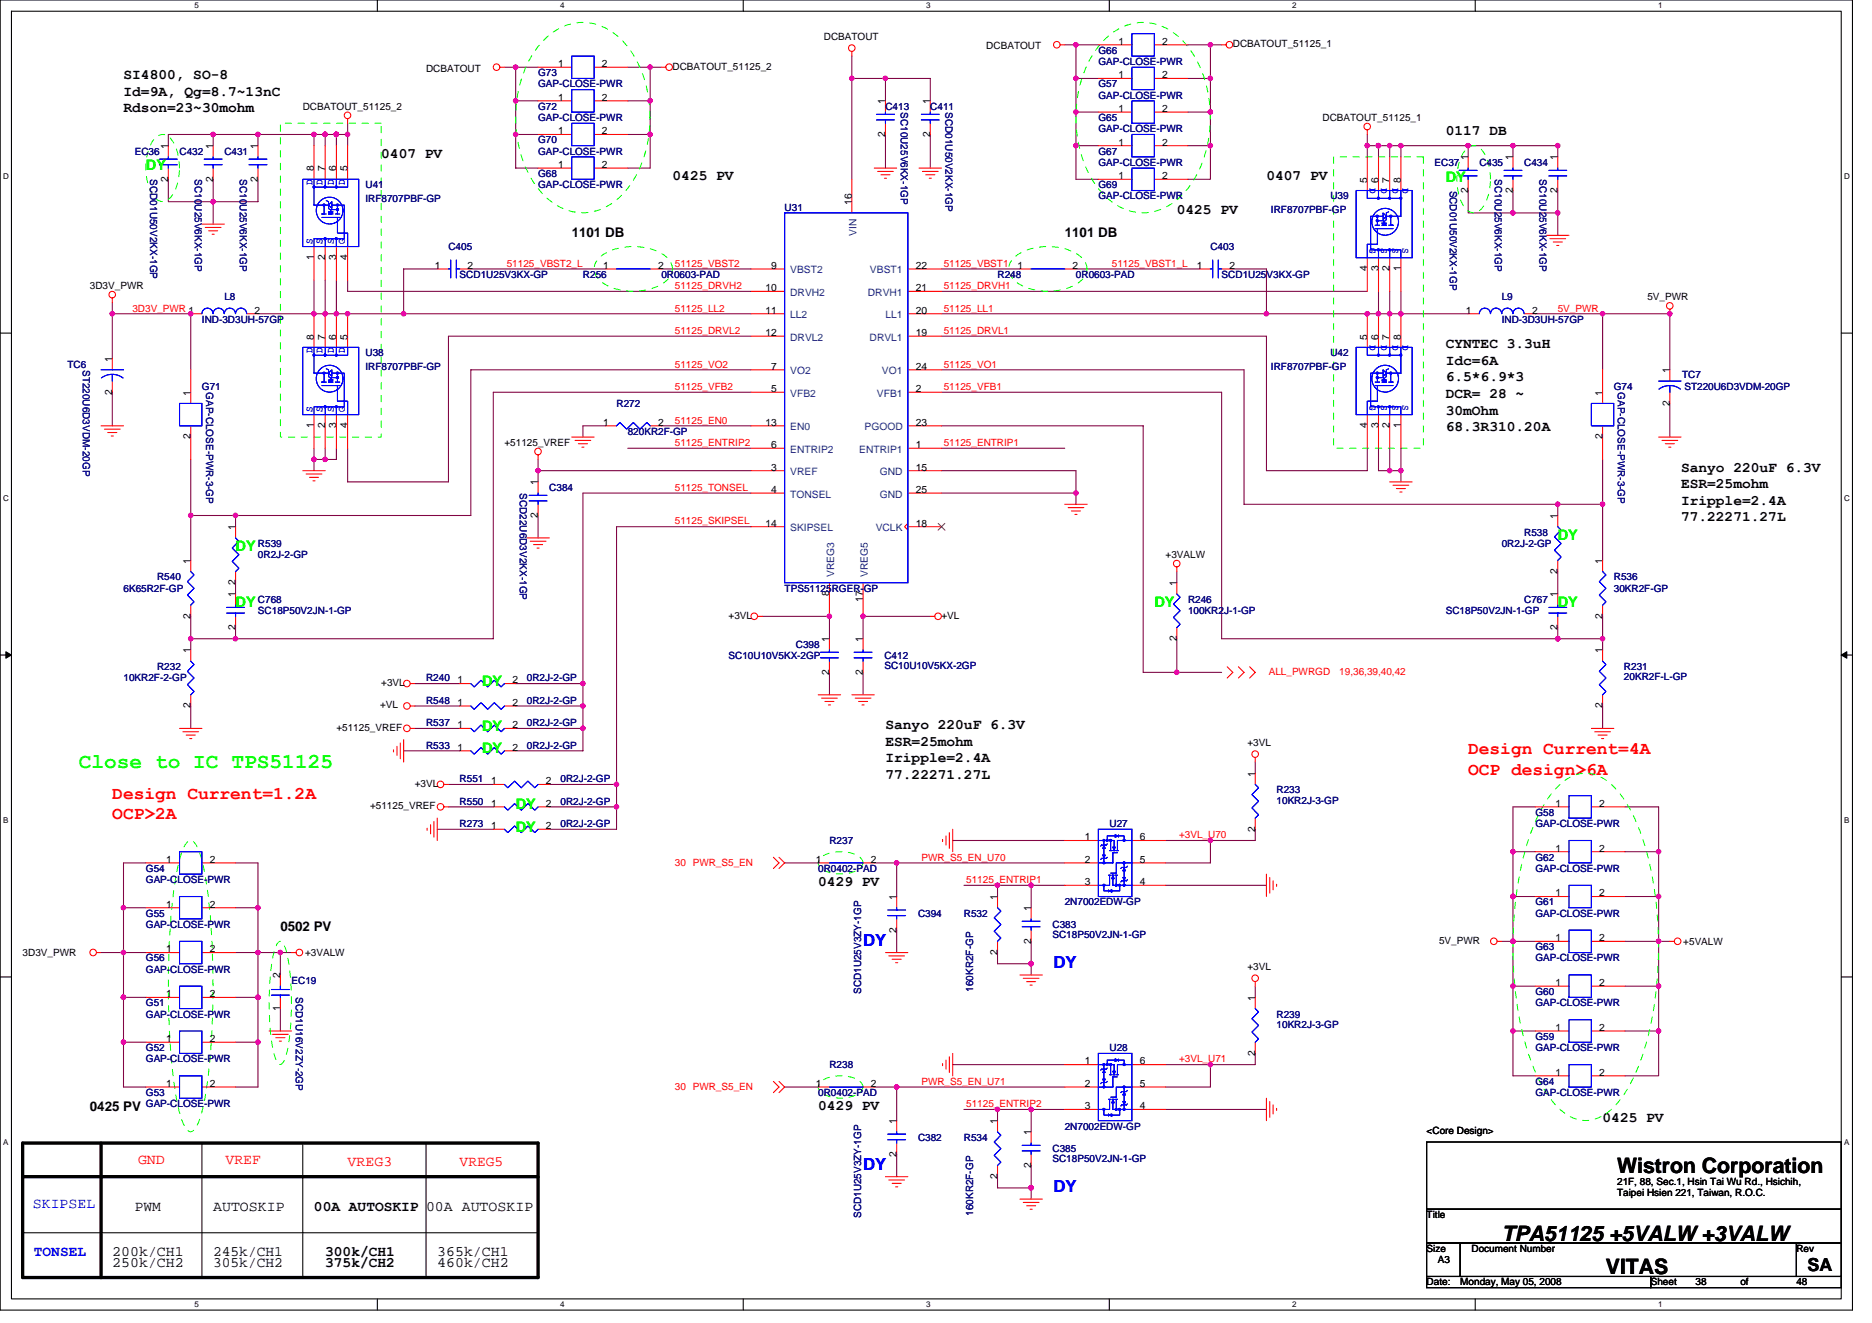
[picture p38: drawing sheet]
<svg xmlns="http://www.w3.org/2000/svg" width="297mm" height="210mm" viewBox="0 0 297 210" stroke-linecap="round" stroke-linejoin="round" font-family="sans-serif">
<defs><g id="words">
<text font-size="3.4" fill="#0f0" x="12.5" y="121.9">Close to IC TPS51125</text>
<g font-size="3.4">
<text x="256.6" y="186.1">Wistron Corporation</text>
<text x="238.3" y="196.9">TPA51125 +5VALW +3VALW</text>
<text x="254.8" y="202.1">VITAS</text>
</g>
<g font-size="2.8" fill="#f00">
<text x="233" y="119.7">Design Current=4A</text>
<text x="233" y="122.9">OCP design&gt;6A</text>
<text x="17.8" y="126.8">Design Current=1.2A</text>
<text x="17.8" y="130">OCP&gt;2A</text>
</g>
<text font-size="2.8" x="286.8" y="201.6">SA</text>
<g font-size="2.6" fill="#00f">
<text x="136.9" y="150">DY</text>
<text x="167.2" y="153.6">DY</text>
<text x="136.9" y="185.6">DY</text>
<text x="167.2" y="189.1">DY</text>
</g>
<g font-size="2.3">
<text x="19.6" y="12.6">SI4800, SO-8</text>
<text x="19.6" y="15.2">Id=9A, Qg=8.7~13nC</text>
<text x="19.6" y="17.8">Rdson=23~30mohm</text>
<text x="229.4" y="21.5">0117 DB</text>
<text x="60.5" y="25">0407 PV</text>
<text x="106.7" y="28.6">0425 PV</text>
<text x="201" y="28.6">0407 PV</text>
<text x="186.7" y="33.9">0425 PV</text>
<text x="229.4" y="55.3">CYNTEC 3.3uH</text>
<text x="229.4" y="57.9">Idc=6A</text>
<text x="229.4" y="60.5">6.5*6.9*3</text>
<text x="229.4" y="63.1">DCR= 28 ~</text>
<text x="229.4" y="65.8">30mOhm</text>
<text x="229.4" y="68.4">68.3R310.20A</text>
<text x="266.7" y="74.8">Sanyo 220uF 6.3V</text>
<text x="266.7" y="77.4">ESR=25mohm</text>
<text x="266.7" y="80.1">Iripple=2.4A</text>
<text x="266.7" y="82.7">77.22271.27L</text>
<text x="140.5" y="115.7">Sanyo 220uF 6.3V</text>
<text x="140.5" y="118.3">ESR=25mohm</text>
<text x="140.5" y="121">Iripple=2.4A</text>
<text x="140.5" y="123.6">77.22271.27L</text>
<text x="129.8" y="140.6">0429 PV</text>
<text x="129.8" y="176.2">0429 PV</text>
<text x="254.3" y="177.9">0425 PV</text>
<text x="21.4" y="192.1">PWM</text>
<text x="33.8" y="192.1">AUTOSKIP</text>
<text x="49.8" y="192.2">00A AUTOSKIP 00A AUTOSKIP</text>
<text x="17.8" y="201">250k/CH2</text>
<text x="17.8" y="199.2">200k/CH1</text>
<text x="33.8" y="199.2">245k/CH1</text>
<text x="33.8" y="201">305k/CH2</text>
<text x="51.6" y="201.1">375k/CH2</text>
<text x="51.6" y="199.3">300k/CH1</text>
<text x="69.4" y="199.2">365k/CH1</text>
<text x="69.4" y="201">460k/CH2</text>
</g>
<g font-size="2.3" fill="#0f0">
<text x="23.2" y="27">DY</text>
<text x="229.4" y="28.8">DY</text>
<text x="37.4" y="87.5">DY</text>
<text x="247.2" y="85.7">DY</text>
<text x="37.4" y="96.4">DY</text>
<text x="183.2" y="96.4">DY</text>
<text x="247.2" y="96.4">DY</text>
<text x="76.5" y="108.8">DY</text>
<text x="76.5" y="119.5">DY</text>
<text x="76.5" y="115.9">DY</text>
<text x="81.8" y="128.4">DY</text>
<text x="81.8" y="131.9">DY</text>
</g>
<g font-size="2.3" fill="#f00">
<text x="21.9" y="184.6">GND</text>
<text x="35.8" y="184.6">VREF</text>
<text x="55.2" y="185">VREG3</text>
<text x="72.9" y="185">VREG5</text>
</g>
<g font-size="2.3" fill="#00f">
<text x="5.2" y="191.7">SKIPSEL</text>
<text x="5.4" y="199.3">TONSEL</text>
</g>
<g font-size="2.1">
<text x="90.7" y="37.5">1101 DB</text>
<text x="168.9" y="37.5">1101 DB</text>
<text x="44.5" y="147.8">0502 PV</text>
<text x="14.3" y="176.2">0425 PV</text>
</g>
<g font-size="1.6">
<text x="67.6" y="11.4">DCBATOUT</text>
<text x="88.6" y="10.6">1</text>
<text x="95.5" y="10.6">2</text>
<text x="106.7" y="11">DCBATOUT_51125_2</text>
<text x="130.7" y="6.4">DCBATOUT</text>
<text x="156.5" y="7.8">DCBATOUT</text>
<text x="177.5" y="7.1">1</text>
<text x="184.4" y="7.1">2</text>
<text x="195.6" y="7.5">DCBATOUT_51125_1</text>
<text x="48" y="17.4">DCBATOUT_51125_2</text>
<text x="88.6" y="16">1</text>
<text x="95.5" y="16">2</text>
<text x="140.5" y="16.5" transform="rotate(-90 140.5 16.5)">1</text>
<text x="147.6" y="16.5" transform="rotate(-90 147.6 16.5)">1</text>
<text x="177.5" y="12.4">1</text>
<text x="177.5" y="17.8">1</text>
<text x="184.4" y="12.4">2</text>
<text x="184.4" y="17.8">2</text>
<text x="26.7" y="23.6" transform="rotate(-90 26.7 23.6)">1</text>
<text x="33.8" y="23.6" transform="rotate(-90 33.8 23.6)">1</text>
<text x="40.9" y="23.6" transform="rotate(-90 40.9 23.6)">1</text>
<text x="88.6" y="21.3">1</text>
<text x="95.5" y="21.3">2</text>
<text x="140.5" y="21.7" transform="rotate(-90 140.5 21.7)">2</text>
<text x="147.6" y="21.7" transform="rotate(-90 147.6 21.7)">2</text>
<text x="177.5" y="23.1">1</text>
<text x="184.4" y="23.1">2</text>
<text x="209.8" y="19.2">DCBATOUT_51125_1</text>
<text x="26.7" y="28.8" transform="rotate(-90 26.7 28.8)">2</text>
<text x="33.8" y="28.8" transform="rotate(-90 33.8 28.8)">2</text>
<text x="40.9" y="28.8" transform="rotate(-90 40.9 28.8)">2</text>
<text x="49.8" y="27.2" transform="rotate(-90 49.8 27.2)">8</text>
<text x="51.6" y="27.2" transform="rotate(-90 51.6 27.2)">7</text>
<text x="53.4" y="27.2" transform="rotate(-90 53.4 27.2)">6</text>
<text x="55.1" y="27.2" transform="rotate(-90 55.1 27.2)">5</text>
<text x="88.6" y="26.6">1</text>
<text x="95.5" y="26.6">2</text>
<text x="177.5" y="28.4">1</text>
<text x="184.4" y="28.4">2</text>
<text x="216.9" y="29" transform="rotate(-90 216.9 29)">5</text>
<text x="218.7" y="29" transform="rotate(-90 218.7 29)">6</text>
<text x="220.5" y="29" transform="rotate(-90 220.5 29)">7</text>
<text x="222.3" y="29" transform="rotate(-90 222.3 29)">8</text>
<text x="232.9" y="25.4" transform="rotate(-90 232.9 25.4)">1</text>
<text x="240" y="25.4" transform="rotate(-90 240 25.4)">1</text>
<text x="247.2" y="25.4" transform="rotate(-90 247.2 25.4)">1</text>
<text x="135.1" y="32.5" transform="rotate(-90 135.1 32.5)">16</text>
<text x="232.9" y="30.6" transform="rotate(-90 232.9 30.6)">2</text>
<text x="240" y="30.6" transform="rotate(-90 240 30.6)">2</text>
<text x="247.2" y="30.6" transform="rotate(-90 247.2 30.6)">2</text>
<text x="49.8" y="41.3" transform="rotate(-90 49.8 41.3)">1</text>
<text x="51.6" y="41.3" transform="rotate(-90 51.6 41.3)">2</text>
<text x="53.4" y="41.3" transform="rotate(-90 53.4 41.3)">3</text>
<text x="55.1" y="41.3" transform="rotate(-90 55.1 41.3)">4</text>
<text x="14.3" y="45.9">3D3V_PWR</text>
<text x="69" y="42.7">1</text>
<text x="74.2" y="42.7">2</text>
<text x="95.7" y="42.7">1</text>
<text x="104.4" y="42.7">2</text>
<text x="121.5" y="46.2">10</text>
<text x="122.4" y="42.7">9</text>
<text x="145.3" y="46.2">21</text>
<text x="145.3" y="42.7">22</text>
<text x="161.5" y="42.7">1</text>
<text x="170.2" y="42.7">2</text>
<text x="189.9" y="42.7">1</text>
<text x="195.1" y="42.7">2</text>
<text x="216.9" y="43.1" transform="rotate(-90 216.9 43.1)">4</text>
<text x="218.7" y="43.1" transform="rotate(-90 218.7 43.1)">3</text>
<text x="220.5" y="43.1" transform="rotate(-90 220.5 43.1)">2</text>
<text x="222.3" y="43.1" transform="rotate(-90 222.3 43.1)">1</text>
<text x="261.4" y="47.6">5V_PWR</text>
<text x="40.4" y="49.8">2</text>
<text x="49.8" y="53.9" transform="rotate(-90 49.8 53.9)">8</text>
<text x="51.6" y="53.9" transform="rotate(-90 51.6 53.9)">7</text>
<text x="53.4" y="53.9" transform="rotate(-90 53.4 53.9)">6</text>
<text x="55.1" y="53.9" transform="rotate(-90 55.1 53.9)">5</text>
<text x="121.5" y="49.8">11</text>
<text x="121.5" y="53.3">12</text>
<text x="145.3" y="49.8">20</text>
<text x="145.3" y="53.3">19</text>
<text x="216.9" y="53.9" transform="rotate(-90 216.9 53.9)">5</text>
<text x="218.7" y="53.9" transform="rotate(-90 218.7 53.9)">6</text>
<text x="220.5" y="53.9" transform="rotate(-90 220.5 53.9)">7</text>
<text x="222.3" y="53.9" transform="rotate(-90 222.3 53.9)">8</text>
<text x="232.6" y="49.8">1</text>
<text x="243.1" y="49.8">2</text>
<text x="17.8" y="57.4" transform="rotate(-90 17.8 57.4)">1</text>
<text x="122.4" y="58.7">7</text>
<text x="145.3" y="58.7">24</text>
<text x="264.9" y="59.2" transform="rotate(-90 264.9 59.2)">1</text>
<text x="17.8" y="62.6" transform="rotate(-90 17.8 62.6)">2</text>
<text x="30.2" y="62.8" transform="rotate(-90 30.2 62.8)">1</text>
<text x="122.4" y="62.2">5</text>
<text x="145.3" y="62.2">2</text>
<text x="254.3" y="62.8" transform="rotate(-90 254.3 62.8)">1</text>
<text x="264.9" y="64.4" transform="rotate(-90 264.9 64.4)">2</text>
<text x="30.2" y="69.7" transform="rotate(-90 30.2 69.7)">2</text>
<text x="49.8" y="67.9" transform="rotate(-90 49.8 67.9)">1</text>
<text x="51.6" y="67.9" transform="rotate(-90 51.6 67.9)">2</text>
<text x="53.4" y="67.9" transform="rotate(-90 53.4 67.9)">3</text>
<text x="55.1" y="67.9" transform="rotate(-90 55.1 67.9)">4</text>
<text x="80" y="70.8">+51125_VREF</text>
<text x="95.7" y="67.5">1</text>
<text x="104.4" y="67.5">2</text>
<text x="121.5" y="67.5">13</text>
<text x="122.4" y="71.1">6</text>
<text x="145.3" y="67.5">23</text>
<text x="145.3" y="71.1">1</text>
<text x="216.9" y="67.9" transform="rotate(-90 216.9 67.9)">4</text>
<text x="218.7" y="67.9" transform="rotate(-90 218.7 67.9)">3</text>
<text x="220.5" y="67.9" transform="rotate(-90 220.5 67.9)">2</text>
<text x="222.3" y="67.9" transform="rotate(-90 222.3 67.9)">1</text>
<text x="254.3" y="69.7" transform="rotate(-90 254.3 69.7)">2</text>
<text x="85.4" y="77" transform="rotate(-90 85.4 77)">1</text>
<text x="122.4" y="74.7">3</text>
<text x="145.3" y="74.7">15</text>
<text x="85.4" y="82.2" transform="rotate(-90 85.4 82.2)">2</text>
<text x="121.5" y="83.5">14</text>
<text x="122.4" y="78.2">4</text>
<text x="145.3" y="78.2">25</text>
<text x="145.3" y="83.5">18</text>
<text x="247.2" y="82.3" transform="rotate(-90 247.2 82.3)">1</text>
<text x="30.2" y="89.4" transform="rotate(-90 30.2 89.4)">1</text>
<text x="37.4" y="84.1" transform="rotate(-90 37.4 84.1)">1</text>
<text x="185" y="88.5">+3VALW</text>
<text x="254.3" y="89.4" transform="rotate(-90 254.3 89.4)">1</text>
<text x="37.4" y="94.8" transform="rotate(-90 37.4 94.8)">1</text>
<text x="37.4" y="92.8" transform="rotate(-90 37.4 92.8)">2</text>
<text x="131.6" y="94.6" transform="rotate(-90 131.6 94.6)">8</text>
<text x="136.9" y="95.5" transform="rotate(-90 136.9 95.5)">17</text>
<text x="186.7" y="93" transform="rotate(-90 186.7 93)">1</text>
<text x="247.2" y="94.8" transform="rotate(-90 247.2 94.8)">1</text>
<text x="247.2" y="91.1" transform="rotate(-90 247.2 91.1)">2</text>
<text x="30.2" y="98.2" transform="rotate(-90 30.2 98.2)">2</text>
<text x="37.4" y="99.9" transform="rotate(-90 37.4 99.9)">2</text>
<text x="115.6" y="98.1">+3VL</text>
<text x="131.6" y="101.9" transform="rotate(-90 131.6 101.9)">1</text>
<text x="136.9" y="101.9" transform="rotate(-90 136.9 101.9)">1</text>
<text x="149.4" y="98.1">+VL</text>
<text x="186.7" y="101.7" transform="rotate(-90 186.7 101.7)">2</text>
<text x="247.2" y="99.9" transform="rotate(-90 247.2 99.9)">2</text>
<text x="254.3" y="98.2" transform="rotate(-90 254.3 98.2)">2</text>
<text x="30.2" y="103.7" transform="rotate(-90 30.2 103.7)">1</text>
<text x="131.6" y="107.1" transform="rotate(-90 131.6 107.1)">2</text>
<text x="136.9" y="107.1" transform="rotate(-90 136.9 107.1)">2</text>
<text x="254.3" y="103.7" transform="rotate(-90 254.3 103.7)">1</text>
<text x="30.2" y="112.4" transform="rotate(-90 30.2 112.4)">2</text>
<text x="60.3" y="112.4">+VL</text>
<text x="60.5" y="108.8">+3VL</text>
<text x="72.6" y="108.4">1</text>
<text x="72.6" y="112">1</text>
<text x="81.3" y="108.4">2</text>
<text x="81.3" y="112">2</text>
<text x="254.3" y="112.4" transform="rotate(-90 254.3 112.4)">2</text>
<text x="53.4" y="115.9">+51125_VREF</text>
<text x="72.6" y="119.1">1</text>
<text x="72.6" y="115.5">1</text>
<text x="81.3" y="119.1">2</text>
<text x="81.3" y="115.5">2</text>
<text x="197.9" y="118.4">+3VL</text>
<text x="65.8" y="124.8">+3VL</text>
<text x="77.9" y="124.4">1</text>
<text x="86.6" y="124.4">2</text>
<text x="199.2" y="123.2" transform="rotate(-90 199.2 123.2)">1</text>
<text x="58.7" y="128.4">+51125_VREF</text>
<text x="77.9" y="128">1</text>
<text x="77.9" y="131.6">1</text>
<text x="86.6" y="128">2</text>
<text x="86.6" y="131.6">2</text>
<text x="199.2" y="132" transform="rotate(-90 199.2 132)">2</text>
<text x="246.8" y="128">1</text>
<text x="253.8" y="128">2</text>
<text x="26.3" y="136.9">1</text>
<text x="33.3" y="136.9">2</text>
<text x="129.5" y="136.9">1</text>
<text x="138.2" y="136.9">2</text>
<text x="172.1" y="133.3">1</text>
<text x="172.1" y="136.9">2</text>
<text x="180.9" y="136.9">5</text>
<text x="180.9" y="133.3">6</text>
<text x="246.8" y="135.1">1</text>
<text x="253.8" y="135.1">2</text>
<text x="26.3" y="144">1</text>
<text x="33.3" y="144">2</text>
<text x="142.3" y="142.8" transform="rotate(-90 142.3 142.8)">1</text>
<text x="158.3" y="142.8" transform="rotate(-90 158.3 142.8)">1</text>
<text x="172.1" y="140.4">3</text>
<text x="180.9" y="140.4">4</text>
<text x="246.8" y="142.2">1</text>
<text x="253.8" y="142.2">2</text>
<text x="142.3" y="148" transform="rotate(-90 142.3 148)">2</text>
<text x="163.6" y="149.7" transform="rotate(-90 163.6 149.7)">2</text>
<text x="163.6" y="144.5" transform="rotate(-90 163.6 144.5)">1</text>
<text x="228.3" y="149.7">5V_PWR</text>
<text x="246.8" y="149.3">1</text>
<text x="253.8" y="149.3">2</text>
<text x="267.1" y="149.9">+5VALW</text>
<text x="3.6" y="151.7">3D3V_PWR</text>
<text x="26.3" y="151.1">1</text>
<text x="33.3" y="151.1">2</text>
<text x="44.5" y="155.2" transform="rotate(-90 44.5 155.2)">2</text>
<text x="48.4" y="151.7">+3VALW</text>
<text x="158.3" y="151.5" transform="rotate(-90 158.3 151.5)">2</text>
<text x="197.9" y="154">+3VL</text>
<text x="26.3" y="158.2">1</text>
<text x="33.3" y="158.2">2</text>
<text x="44.5" y="160.4" transform="rotate(-90 44.5 160.4)">1</text>
<text x="199.2" y="158.8" transform="rotate(-90 199.2 158.8)">1</text>
<text x="246.8" y="156.4">1</text>
<text x="253.8" y="156.4">2</text>
<text x="26.3" y="165.3">1</text>
<text x="33.3" y="165.3">2</text>
<text x="199.2" y="167.5" transform="rotate(-90 199.2 167.5)">2</text>
<text x="246.8" y="163.6">1</text>
<text x="253.8" y="163.6">2</text>
<text x="26.3" y="172.4">1</text>
<text x="33.3" y="172.4">2</text>
<text x="129.5" y="172.4">1</text>
<text x="138.2" y="172.4">2</text>
<text x="172.1" y="168.9">1</text>
<text x="172.1" y="172.4">2</text>
<text x="180.9" y="172.4">5</text>
<text x="180.9" y="168.9">6</text>
<text x="246.8" y="170.7">1</text>
<text x="253.8" y="170.7">2</text>
<text x="142.3" y="178.3" transform="rotate(-90 142.3 178.3)">1</text>
<text x="158.3" y="178.3" transform="rotate(-90 158.3 178.3)">1</text>
<text x="172.1" y="176">3</text>
<text x="180.9" y="176">4</text>
<text x="226.4" y="179.9">&lt;Core Design&gt;</text>
<text x="142.3" y="183.5" transform="rotate(-90 142.3 183.5)">2</text>
<text x="163.6" y="185.3" transform="rotate(-90 163.6 185.3)">2</text>
<text x="163.6" y="180.1" transform="rotate(-90 163.6 180.1)">1</text>
<text x="158.3" y="187.1" transform="rotate(-90 158.3 187.1)">2</text>
<text x="256.6" y="187.9">21F, 88, Sec.1, Hsin Tai Wu Rd., Hsichih,</text>
<text x="256.6" y="189.7">Taipei Hsien 221, Taiwan, R.O.C.</text>
<text x="226.4" y="193.3">Title</text>
<text x="226.4" y="198.6">Size</text>
<text x="226.4" y="203.9">Date:</text>
<text x="228.2" y="200.4">A3</text>
<text x="231.7" y="203.9">Monday, May 05, 2008</text>
<text x="233.5" y="198.6">Document Number</text>
<text x="261.9" y="203.9">Sheet</text>
<text x="269" y="203.9">38</text>
<text x="276.2" y="203.9">of</text>
<text x="285" y="198.6">Rev</text>
<text x="285" y="203.9">48</text>
</g>
<g font-size="1.6" fill="#000080">
<text x="174.3" y="8.5">G66</text>
<text x="174.3" y="10.3">GAP-CLOSE-PWR</text>
<text x="85.4" y="17.4">G72</text>
<text x="85.4" y="12.1">G73</text>
<text x="85.4" y="13.9">GAP-CLOSE-PWR</text>
<text x="140.5" y="17.4">C413</text>
<text x="142.9" y="17.8" transform="rotate(90 142.9 17.8)">SC10U25V6KX-1GP</text>
<text x="147.6" y="17.4">C411</text>
<text x="150" y="17.8" transform="rotate(90 150 17.8)">SCD01U50V2KX-1GP</text>
<text x="174.3" y="13.9">G57</text>
<text x="174.3" y="15.6">GAP-CLOSE-PWR</text>
<text x="85.4" y="19.2">GAP-CLOSE-PWR</text>
<text x="85.4" y="22.8">G70</text>
<text x="174.3" y="19.2">G65</text>
<text x="174.3" y="21">GAP-CLOSE-PWR</text>
<text x="21.4" y="24.5">EC36</text>
<text x="23.8" y="28.4" transform="rotate(90 23.8 28.4)">SCD01U50V2KX-1GP</text>
<text x="28.5" y="24.5">C432</text>
<text x="30.9" y="28.4" transform="rotate(90 30.9 28.4)">SC10U25V6KX-1GP</text>
<text x="35.6" y="24.5">C431</text>
<text x="38" y="28.4" transform="rotate(90 38 28.4)">SC10U25V6KX-1GP</text>
<text x="58" y="29.9">U41</text>
<text x="85.4" y="28.1">G68</text>
<text x="85.4" y="29.9">GAP-CLOSE-PWR</text>
<text x="85.4" y="24.5">GAP-CLOSE-PWR</text>
<text x="174.3" y="24.5">G67</text>
<text x="174.3" y="26.3">GAP-CLOSE-PWR</text>
<text x="174.3" y="29.9">G69</text>
<text x="227.6" y="26.3">EC37</text>
<text x="234.7" y="26.3">C435</text>
<text x="237.2" y="28.4" transform="rotate(90 237.2 28.4)">SC10U25V6KX-1GP</text>
<text x="241.8" y="26.3">C434</text>
<text x="244.3" y="28.4" transform="rotate(90 244.3 28.4)">SC10U25V6KX-1GP</text>
<text x="58" y="32">IRF8707PBF-GP</text>
<text x="124.5" y="33.4">U31</text>
<text x="174.3" y="31.6">GAP-CLOSE-PWR</text>
<text x="201.7" y="33.8">IRF8707PBF-GP</text>
<text x="211.1" y="31.6">U39</text>
<text x="230.1" y="30.2" transform="rotate(90 230.1 30.2)">SCD01U50V2KX-1GP</text>
<text x="71.2" y="39.6">C405</text>
<text x="192.1" y="39.6">C403</text>
<text x="35.6" y="47.6">L8</text>
<text x="72.9" y="44.1">SCD1U25V3KX-GP</text>
<text x="92.5" y="44.1">R256</text>
<text x="104.9" y="44.1">0R0603-PAD</text>
<text x="158.3" y="44.1">R248</text>
<text x="170.7" y="44.1">0R0603-PAD</text>
<text x="193.8" y="44.1">SCD1U25V3KX-GP</text>
<text x="238.3" y="47.6">L9</text>
<text x="32" y="51.2">IND-3D3UH-57GP</text>
<text x="238.3" y="51.2">IND-3D3UH-57GP</text>
<text x="10.7" y="58.3">TC6</text>
<text x="13.1" y="58.7" transform="rotate(90 13.1 58.7)">ST220U6D3VDM-20GP</text>
<text x="58" y="56.5">U38</text>
<text x="58" y="58.7">IRF8707PBF-GP</text>
<text x="201.7" y="58.7">IRF8707PBF-GP</text>
<text x="211.1" y="56.5">U42</text>
<text x="266.9" y="59.9">TC7</text>
<text x="32" y="61.9">G71</text>
<text x="32.7" y="62.2" transform="rotate(90 32.7 62.2)">GAP-CLOSE-PWR-3-GP</text>
<text x="97.8" y="64.5">R272</text>
<text x="256.1" y="61.9">G74</text>
<text x="256.7" y="62.2" transform="rotate(90 256.7 62.2)">GAP-CLOSE-PWR-3-GP</text>
<text x="267.3" y="61.9">ST220U6D3VDM-20GP</text>
<text x="99.6" y="69">820KR2F-GP</text>
<text x="87.2" y="77.9">C384</text>
<text x="82.5" y="78.2" transform="rotate(90 82.5 78.2)">SCD22U6D3V2KX-1GP</text>
<text x="40.9" y="86.8">R539</text>
<text x="40.9" y="88.5">0R2J-2-GP</text>
<text x="238.3" y="86.8">0R2J-2-GP</text>
<text x="241.8" y="85">R538</text>
<text x="19.6" y="93.9">6K65R2F-GP</text>
<text x="24.9" y="92.1">R540</text>
<text x="40.9" y="95.7">C768</text>
<text x="124.5" y="93.9">TPS51125RGER-GP</text>
<text x="188.5" y="95.7">R246</text>
<text x="241.8" y="95.7">C767</text>
<text x="256.1" y="92.1">R536</text>
<text x="256.1" y="93.9">30KR2F-GP</text>
<text x="40.9" y="97.4">SC18P50V2JN-1-GP</text>
<text x="188.5" y="97.4">100KR2J-1-GP</text>
<text x="229.4" y="97.4">SC18P50V2JN-1-GP</text>
<text x="24.9" y="106.3">R232</text>
<text x="115.6" y="104.5">SC10U10V5KX-2GP</text>
<text x="126.3" y="102.8">C398</text>
<text x="140.3" y="104.5">C412</text>
<text x="140.3" y="106.2">SC10U10V5KX-2GP</text>
<text x="257.7" y="106.3">R231</text>
<text x="257.7" y="107.9">20KR2F-L-GP</text>
<text x="19.6" y="108.1">10KR2F-2-GP</text>
<text x="67.6" y="108.1">R240</text>
<text x="67.6" y="111.7">R548</text>
<text x="83.6" y="108.1">0R2J-2-GP</text>
<text x="83.6" y="111.7">0R2J-2-GP</text>
<text x="67.6" y="118.8">R533</text>
<text x="67.6" y="115.2">R537</text>
<text x="83.6" y="118.8">0R2J-2-GP</text>
<text x="83.6" y="115.2">0R2J-2-GP</text>
<text x="72.9" y="124.1">R551</text>
<text x="88.9" y="124.1">0R2J-2-GP</text>
<text x="202.6" y="125.9">R233</text>
<text x="72.9" y="127.7">R550</text>
<text x="72.9" y="131.2">R273</text>
<text x="88.9" y="127.7">0R2J-2-GP</text>
<text x="88.9" y="131.2">0R2J-2-GP</text>
<text x="176.1" y="131.2">U27</text>
<text x="202.6" y="127.5">10KR2J-3-GP</text>
<text x="243.6" y="129.4">G58</text>
<text x="243.6" y="131.2">GAP-CLOSE-PWR</text>
<text x="131.6" y="133.9">R237</text>
<text x="243.6" y="136.5">G62</text>
<text x="23.2" y="138.3">G54</text>
<text x="23.2" y="140.1">GAP-CLOSE-PWR</text>
<text x="129.8" y="138.3">0R0402-PAD</text>
<text x="168.9" y="143.7">2N7002EDW-GP</text>
<text x="243.6" y="138.3">GAP-CLOSE-PWR</text>
<text x="243.6" y="143.7">G61</text>
<text x="23.2" y="145.4">G55</text>
<text x="23.2" y="147.2">GAP-CLOSE-PWR</text>
<text x="145.7" y="145.4">C394</text>
<text x="152.9" y="145.4">R532</text>
<text x="167" y="147.2">C383</text>
<text x="167" y="148.8">SC18P50V2JN-1-GP</text>
<text x="243.6" y="145.4">GAP-CLOSE-PWR</text>
<text x="23.2" y="152.5">G56</text>
<text x="23.2" y="154.3">GAP-CLOSE-PWR</text>
<text x="243.6" y="150.8">G63</text>
<text x="243.6" y="152.5">GAP-CLOSE-PWR</text>
<text x="23.2" y="159.7">G51</text>
<text x="23.2" y="161.4">GAP-CLOSE-PWR</text>
<text x="46.3" y="156.1">EC19</text>
<text x="46.9" y="158.2" transform="rotate(90 46.9 158.2)">SCD1U16V2ZY-2GP</text>
<text x="136.6" y="157.7" transform="rotate(-90 136.6 157.7)">SCD1U25V3ZY-1GP</text>
<text x="154.4" y="157.4" transform="rotate(-90 154.4 157.4)">160KR2F-GP</text>
<text x="202.6" y="161.4">R239</text>
<text x="243.6" y="157.9">G60</text>
<text x="243.6" y="159.7">GAP-CLOSE-PWR</text>
<text x="23.2" y="166.8">G52</text>
<text x="176.1" y="166.8">U28</text>
<text x="202.6" y="163">10KR2J-3-GP</text>
<text x="243.6" y="165">G59</text>
<text x="243.6" y="166.8">GAP-CLOSE-PWR</text>
<text x="23.2" y="168.6">GAP-CLOSE-PWR</text>
<text x="23.2" y="173.9">G53</text>
<text x="129.8" y="173.9">0R0402-PAD</text>
<text x="131.6" y="169.4">R238</text>
<text x="243.6" y="172.1">G64</text>
<text x="243.6" y="173.9">GAP-CLOSE-PWR</text>
<text x="23.2" y="175.7">GAP-CLOSE-PWR</text>
<text x="168.9" y="179.2">2N7002EDW-GP</text>
<text x="145.7" y="181">C382</text>
<text x="152.9" y="181">R534</text>
<text x="167" y="182.8">C385</text>
<text x="167" y="184.4">SC18P50V2JN-1-GP</text>
<text x="136.6" y="193.3" transform="rotate(-90 136.6 193.3)">SCD1U25V3ZY-1GP</text>
<text x="154.4" y="192.9" transform="rotate(-90 154.4 192.9)">160KR2F-GP</text>
</g>
<g font-size="1.6" fill="#00f">
<text x="49.6" y="29.3" transform="rotate(-90 49.6 29.3)">D</text>
<text x="51.2" y="29.3" transform="rotate(-90 51.2 29.3)">D</text>
<text x="53" y="29.3" transform="rotate(-90 53 29.3)">D</text>
<text x="54.7" y="29.3" transform="rotate(-90 54.7 29.3)">D</text>
<text x="217.4" y="29.9" transform="rotate(90 217.4 29.9)">D</text>
<text x="219.2" y="29.9" transform="rotate(90 219.2 29.9)">D</text>
<text x="220.9" y="29.9" transform="rotate(90 220.9 29.9)">D</text>
<text x="222.5" y="29.9" transform="rotate(90 222.5 29.9)">D</text>
<text x="49.6" y="38.8" transform="rotate(-90 49.6 38.8)">S</text>
<text x="51.2" y="38.8" transform="rotate(-90 51.2 38.8)">S</text>
<text x="53" y="38.8" transform="rotate(-90 53 38.8)">S</text>
<text x="54.7" y="38.8" transform="rotate(-90 54.7 38.8)">G</text>
<text x="217.4" y="39.3" transform="rotate(90 217.4 39.3)">G</text>
<text x="219.2" y="39.3" transform="rotate(90 219.2 39.3)">S</text>
<text x="220.9" y="39.3" transform="rotate(90 220.9 39.3)">S</text>
<text x="222.5" y="39.3" transform="rotate(90 222.5 39.3)">S</text>
<text x="49.6" y="56" transform="rotate(-90 49.6 56)">D</text>
<text x="51.2" y="56" transform="rotate(-90 51.2 56)">D</text>
<text x="53" y="56" transform="rotate(-90 53 56)">D</text>
<text x="54.7" y="56" transform="rotate(-90 54.7 56)">D</text>
<text x="217.4" y="54.8" transform="rotate(90 217.4 54.8)">D</text>
<text x="219.2" y="54.8" transform="rotate(90 219.2 54.8)">D</text>
<text x="220.9" y="54.8" transform="rotate(90 220.9 54.8)">D</text>
<text x="222.5" y="54.8" transform="rotate(90 222.5 54.8)">D</text>
<text x="49.6" y="65.4" transform="rotate(-90 49.6 65.4)">S</text>
<text x="51.2" y="65.4" transform="rotate(-90 51.2 65.4)">S</text>
<text x="53" y="65.4" transform="rotate(-90 53 65.4)">S</text>
<text x="54.7" y="65.4" transform="rotate(-90 54.7 65.4)">G</text>
<text x="217.4" y="64.2" transform="rotate(90 217.4 64.2)">G</text>
<text x="219.2" y="64.2" transform="rotate(90 219.2 64.2)">S</text>
<text x="220.9" y="64.2" transform="rotate(90 220.9 64.2)">S</text>
<text x="222.5" y="64.2" transform="rotate(90 222.5 64.2)">S</text>
</g>
<g font-size="1.6" fill="#004080">
<text x="135.9" y="37.4" transform="rotate(-90 135.9 37.4)">VIN</text>
<text x="125.4" y="43.4">VBST2</text>
<text x="125.4" y="46.9">DRVH2</text>
<text x="137.7" y="46.9">DRVH1</text>
<text x="138" y="43.4">VBST1</text>
<text x="125.4" y="50.5">LL2</text>
<text x="140.5" y="50.5">LL1</text>
<text x="125.4" y="54.1">DRVL2</text>
<text x="125.4" y="59.4">VO2</text>
<text x="138" y="54.1">DRVL1</text>
<text x="140" y="59.4">VO1</text>
<text x="125.4" y="62.9">VFB2</text>
<text x="139.1" y="62.9">VFB1</text>
<text x="125.4" y="68.3">EN0</text>
<text x="125.4" y="71.8">ENTRIP2</text>
<text x="136.4" y="71.8">ENTRIP1</text>
<text x="137.2" y="68.3">PGOOD</text>
<text x="125.4" y="75.4">VREF</text>
<text x="139.6" y="75.4">GND</text>
<text x="125.4" y="79">TONSEL</text>
<text x="139.6" y="79">GND</text>
<text x="125.4" y="84.3">SKIPSEL</text>
<text x="139" y="84.3">VCLK</text>
<text x="132.4" y="91.6" transform="rotate(-90 132.4 91.6)">VREG3</text>
<text x="137.7" y="91.6" transform="rotate(-90 137.7 91.6)">VREG5</text>
</g>
<g font-size="1.6" fill="#f00">
<text x="80.4" y="42.3">51125_VBST2_L</text>
<text x="107.1" y="42.3">51125_VBST2</text>
<text x="107.1" y="45.9">51125_DRVH2</text>
<text x="149.8" y="42.3">51125_VBST1</text>
<text x="149.8" y="45.9">51125_DRVH1</text>
<text x="176.4" y="42.3">51125_VBST1_L</text>
<text x="21" y="49.4">3D3V_PWR 1</text>
<text x="107.1" y="49.4">51125_LL2</text>
<text x="107.1" y="53">51125_DRVL2</text>
<text x="149.8" y="49.4">51125_LL1</text>
<text x="149.8" y="53">51125_DRVL1</text>
<text x="247.2" y="49.4">5V_PWR</text>
<text x="107.1" y="58.3">51125_VO2</text>
<text x="149.8" y="58.3">51125_VO1</text>
<text x="107.1" y="61.9">51125_VFB2</text>
<text x="149.8" y="61.9">51125_VFB1</text>
<text x="107.1" y="67.2">51125_EN0</text>
<text x="107.1" y="70.8">51125_ENTRIP2</text>
<text x="149.8" y="70.8">51125_ENTRIP1</text>
<text x="107.1" y="77.9">51125_TONSEL</text>
<text x="107.1" y="83.2">51125_SKIPSEL</text>
<text x="201.3" y="107">ALL_PWRGD</text>
<text x="212.5" y="107">19,36,39,40,42</text>
<text x="107.1" y="137.4">30 PWR_S5_EN</text>
<text x="146.2" y="136.5">PWR_S5_EN_U70</text>
<text x="187.1" y="133">+3VL_U70</text>
<text x="153.3" y="140.1">51125_ENTRIP1</text>
<text x="107.1" y="173">30 PWR_S5_EN</text>
<text x="146.2" y="172.1">PWR_S5_EN_U71</text>
<text x="187.1" y="168.6">+3VL_U71</text>
<text x="153.3" y="175.7">51125_ENTRIP2</text>
</g>
<g font-size="1.3">
<text x="30.8" y="1.3">5</text>
<text x="88.9" y="1.3">4</text>
<text x="147" y="1.3">3</text>
<text x="205" y="1.3">2</text>
<text x="263.1" y="1.3">1</text>
<text x=".5" y="28.4">D</text>
<text x="292.6" y="28.4">D</text>
<text x=".5" y="79.5">C</text>
<text x="292.6" y="79.5">C</text>
<text x=".5" y="130.6">B</text>
<text x="292.6" y="130.6">B</text>
<text x=".5" y="181.7">A</text>
<text x="292.6" y="181.7">A</text>
<text x="30.8" y="207.4">5</text>
<text x="88.9" y="207.4">4</text>
<text x="147" y="207.4">3</text>
<text x="205" y="207.4">2</text>
<text x="263.1" y="207.4">1</text>
</g>
</g></defs>
<path d="M0 0h293.9v207.9h-293.9zM1.8 1.8h290.4v204.3h-290.4z" fill="none" stroke="#000" stroke-width=".17"/>
<g fill="#fff">
<path d="M30.8 .2h.7v1.4h-.7z"/>
<path d="M30.8 206.3h.7v1.4h-.7z"/>
</g>
<path d="M59.9 0v1.8M59.9 206.1v1.8" fill="none" stroke="#000" stroke-width=".17"/>
<g fill="#fff">
<path d="M88.9 .2h.7v1.4h-.7z"/>
<path d="M88.9 206.3h.7v1.4h-.7z"/>
</g>
<path d="M117.9 0v1.8M117.9 206.1v1.8" fill="none" stroke="#000" stroke-width=".17"/>
<g fill="#fff">
<path d="M147 .2h.7v1.4h-.7z"/>
<path d="M147 206.3h.7v1.4h-.7z"/>
</g>
<path d="M176 0v1.8M176 206.1v1.8" fill="none" stroke="#000" stroke-width=".17"/>
<g fill="#fff">
<path d="M205 .2h.7v1.4h-.7z"/>
<path d="M205 206.3h.7v1.4h-.7z"/>
</g>
<path d="M234.1 0v1.8M234.1 206.1v1.8" fill="none" stroke="#000" stroke-width=".17"/>
<g fill="#fff">
<path d="M263.1 .2h.7v1.4h-.7z"/>
<path d="M263.1 206.3h.7v1.4h-.7z"/>
<path d="M.5 27.3h.9v1.4h-.9z"/>
<path d="M292.6 27.3h.9v1.4h-.9z"/>
<path d="M.5 78.4h.9v1.4h-.9z"/>
<path d="M292.6 78.4h.9v1.4h-.9z"/>
</g>
<path d="M0 52.9h1.8M292.2 52.9h1.7" fill="none" stroke="#000" stroke-width=".17"/>
<g fill="#fff">
<path d="M.5 129.5h.8v1.4h-.8z"/>
<path d="M292.6 129.5h.9v1.4h-.9z"/>
</g>
<path d="M0 103.9h1.8M292.2 103.9h1.7" fill="none" stroke="#000" stroke-width=".17"/>
<path d="M.9 103.4l.9 .5-.9 .5zM292.2 103.9l.8-.5v1z" fill="#000" stroke="#000" stroke-width=".16"/>
<g fill="#fff">
<path d="M.5 180.5h.8v1.4h-.8z"/>
<path d="M292.6 180.5h.9v1.4h-.9z"/>
</g>
<g fill="none" stroke="#000" stroke-width=".17">
<path d="M0 155h1.8M292.2 155h1.7M3.6 195.6h81.8M32 181.4v21.3M48 181.4v21.3M67.6 181.4v21.3M226.4 197.2h5.3v5.3h-5.3zM226.4 181.2h65.8v10.7h-65.8zM226.4 191.9h65.8v5.3h-65.8zM231.7 197.2h53.3v5.3h-53.3zM285 197.2h7.2v5.3h-7.2zM3.6 202.7h81.8"/>
<path d="M226.4 202.5h35.5v1.8h-35.5zM261.9 202.5h30.3v1.8h-30.3z"/>
</g>
<g fill="none" stroke="#800040" stroke-width=".17">
<path d="M55.2 19.6v3.5M80 10.7h5.4M81.8 10.7v16h3.6M81.8 16h3.6M99.6 16h3.6M99.6 10.7h5.3M103.2 10.7v16h-3.6M135.2 12.4h12.4v3.6M135.2 8.9v19.5M140.5 12.4v3.6M168.9 7.1h5.4M170.7 17.8h3.6"/>
<path d="M170.7 7.1v21.3h3.6M170.7 12.4h3.6M188.5 17.8h3.6M188.5 12.4h3.6M188.5 7.1h5.3M192.1 7.1v16M26.7 28.4v3.6h7.1v3.6M33.8 21.3h7.1v1.8M33.8 28.4v3.6h7.1v-3.6M33.8 21.3h-7.1v1.8M33.8 21.3v1.8M40.9 21.3h14.3"/>
<path d="M49.8 21.3v1.8M51.6 21.3v1.8M53.4 21.3v1.8M81.8 21.3h3.6M99.6 21.3h3.6M140.5 21.3v5.4M147.6 21.3v5.4M170.7 23.1h3.6M188.5 23.1h3.6M192.1 23.1v5.3h-3.6M217 23.1h23.1M217 21.3v3.6"/>
<path d="M218.7 23.1v1.8M220.5 23.1v1.8M222.3 23.1v1.8M233 30.2v3.6h7.1M233 23.1v1.8M240.1 23.1h7.1v1.8M240.1 33.8h7.1M240.1 23.1v1.8M240.1 30.2v3.6M247.2 30.2v7.1M17.8 49.8h12.5v8.9M17.8 48v8.9"/>
<path d="M40.9 49.8h78.3M49.8 44.4v5.4M51.6 44.4v5.4M53.4 44.4v5.4M55.2 44.4v1.8h64M69.4 42.7h-5.4v7.1M74.7 42.7h21.4M104.9 42.7h14.3M119.2 53.3h-48v23.2h-16v-5.4M119.2 58.7h-44.5v23.1h-37.3M149.4 58.7h48v21.3h49.8v1.8M149.4 49.8h83.6"/>
<path d="M149.4 53.3h51.6v21.4h16v-3.6M149.4 42.7h12.4M149.4 46.2h67.6M170.7 42.7h19.6M195.6 42.7h5.4v7.1M218.7 46.2v3.6M220.5 46.2v3.6M222.3 46.2v3.6M243.6 49.8h10.7v8.9M254.3 49.8h10.7v8.9M17.8 62.2v5.4M30.3 72.9v16"/>
<path d="M49.8 71.1v3.6M51.6 71.1v1.8M53.4 71.1v1.8h-3.6M85.4 74.7h33.8M85.4 72.9v3.6M96.1 67.6h-3.6v1.7M99.6 71.1h19.6M104.9 67.6h14.3M119.2 62.2h-40.9v39.1h-48M119.2 78.2h-26.7v33.8M149.4 74.7h21.3v3.5h-21.3M149.4 62.2h44.4v39.1h60.5"/>
<path d="M149.4 67.6h32v39.1h12.4M149.4 71.1h19.5M170.7 78.2v1.8M218.7 71.1v3.6h3.6M220.5 71.1v3.6M222.3 71.1v5.4M254.3 72.9v16M265 64v5.3M30.3 81.8h7.1v1.8M30.3 97.8v5.3M37.4 92.5v1.7M37.4 99.6v1.7"/>
<path d="M85.4 81.8v3.5M119.2 83.6h-21.4v48h-10.6M120.9 97.8h10.7v3.5M147.6 97.8h-10.7v3.5M186.7 90.7v1.8M247.2 80h7.1M247.2 90.7v3.5M247.2 99.6v1.7M254.3 97.8v5.3M30.3 112v3.6M64 119.1h8.9M65.8 108.5h7.1"/>
<path d="M65.8 112h7.1M65.8 115.6h7.1M81.8 108.5h10.7M81.8 112h10.7M92.5 112v3.6h-10.7M92.5 115.6v3.5h-10.7M131.6 106.7v3.5M136.9 106.7v3.5M186.7 101.3v5.4M254.3 112v3.6M23.2 136.9h-3.6v35.6h3.6M37.4 136.9h3.5v35.6h-3.5"/>
<path d="M69.4 131.6h8.9M71.2 124.5h7.1M71.2 128h7.1M87.2 124.5h10.6M87.2 128h10.6M124.5 136.9h5.3M138.7 136.9h3.6v5.3M142.3 136.9h26.6M151.2 133.3h17.7M192.1 133.3v3.6h-7.1M199.2 120.9v1.8M199.2 131.6v1.7h-14.2"/>
<path d="M240.1 135.1h3.5M243.6 128h-3.5v42.7h3.5M257.8 128h5.4v35.6M257.8 135.1h5.4M16 151.1h7.2M19.6 144h3.6M19.6 158.2h3.6M37.4 151.1h8.9M37.4 144h3.5M37.4 158.2h3.5M44.5 151.1v3.6M142.3 147.6v3.5"/>
<path d="M152.9 140.5h16M158.3 140.5v1.7M158.3 151.1v1.8h5.3M163.6 140.5v3.5M163.6 149.4v5.3M185 140.5h16M199.2 156.5v1.7M238.3 149.4h5.3M240.1 142.2h3.5M240.1 156.5h3.5M257.8 142.2h5.4M257.8 149.4h7.2"/>
<path d="M257.8 156.5h5.4M19.6 165.4h3.6M37.4 165.4h3.5M44.5 160v3.6M124.5 172.5h5.3M138.7 172.5h3.6v5.3M142.3 172.5h26.6M151.2 168.9h17.7M152.9 176h16M158.3 176v1.8M163.6 176v3.6M185 176h16"/>
<path d="M192.1 168.9v3.6h-7.1M199.2 167.1v1.8h-14.2M240.1 163.6h3.5M257.8 163.6h5.4M263.2 163.6v7.1h-5.4M142.3 183.1v3.6M158.3 186.7v1.8h5.3M163.6 184.9v5.3"/>
</g>
<g fill="#f0f" stroke="#f0f" stroke-width=".17">
<circle cx="200.9" cy="49.8" r=".35"/>
<circle cx="254.3" cy="101.3" r=".35"/>
<circle cx="247.2" cy="101.3" r=".35"/>
<circle cx="55.1" cy="21.3" r=".35"/>
<circle cx="51.6" cy="21.3" r=".35"/>
<circle cx="53.4" cy="21.3" r=".35"/>
<circle cx="222.3" cy="49.8" r=".35"/>
<circle cx="220.5" cy="49.8" r=".35"/>
<circle cx="218.7" cy="49.8" r=".35"/>
<circle cx="216.9" cy="49.8" r=".35"/>
<circle cx="247.2" cy="80" r=".35"/>
<circle cx="218.7" cy="23.1" r=".35"/>
<circle cx="216.9" cy="23.1" r=".35"/>
<circle cx="254.3" cy="80" r=".35"/>
<circle cx="170.7" cy="17.8" r=".35"/>
<circle cx="170.7" cy="12.4" r=".35"/>
<circle cx="192.1" cy="12.4" r=".35"/>
<circle cx="192.1" cy="17.8" r=".35"/>
<circle cx="192.1" cy="7.1" r=".35"/>
<circle cx="170.7" cy="7.1" r=".35"/>
<circle cx="81.8" cy="21.3" r=".35"/>
<circle cx="81.8" cy="16" r=".35"/>
<circle cx="103.2" cy="16" r=".35"/>
<circle cx="103.2" cy="21.3" r=".35"/>
<circle cx="103.2" cy="10.7" r=".35"/>
<circle cx="81.8" cy="10.7" r=".35"/>
<circle cx="264.9" cy="49.8" r=".35"/>
<circle cx="254.3" cy="49.8" r=".35"/>
<circle cx="220.5" cy="74.7" r=".35"/>
<circle cx="222.3" cy="74.7" r=".35"/>
<circle cx="19.6" cy="165.3" r=".35"/>
<circle cx="19.6" cy="144" r=".35"/>
<circle cx="40.9" cy="144" r=".35"/>
<circle cx="19.6" cy="158.2" r=".35"/>
<circle cx="40.9" cy="158.2" r=".35"/>
<circle cx="40.9" cy="165.3" r=".35"/>
<circle cx="140.5" cy="12.4" r=".35"/>
<circle cx="135.2" cy="12.4" r=".35"/>
<circle cx="220.5" cy="23.1" r=".35"/>
<circle cx="186.7" cy="106.7" r=".35"/>
<circle cx="170.7" cy="78.2" r=".35"/>
<circle cx="64" cy="49.8" r=".35"/>
<circle cx="49.8" cy="49.8" r=".35"/>
<circle cx="51.6" cy="49.8" r=".35"/>
<circle cx="55.1" cy="49.8" r=".35"/>
<circle cx="53.4" cy="49.8" r=".35"/>
<circle cx="51.6" cy="72.9" r=".35"/>
<circle cx="49.8" cy="72.9" r=".35"/>
<circle cx="30.3" cy="101.3" r=".35"/>
<circle cx="30.3" cy="81.8" r=".35"/>
<circle cx="30.3" cy="49.8" r=".35"/>
<circle cx="17.8" cy="49.8" r=".35"/>
<circle cx="37.4" cy="101.3" r=".35"/>
<circle cx="37.4" cy="81.8" r=".35"/>
<circle cx="85.4" cy="74.7" r=".35"/>
<circle cx="131.6" cy="97.8" r=".35"/>
<circle cx="136.9" cy="97.8" r=".35"/>
<circle cx="92.5" cy="108.4" r=".35"/>
<circle cx="92.5" cy="112" r=".35"/>
<circle cx="92.5" cy="115.6" r=".35"/>
<circle cx="97.8" cy="124.4" r=".35"/>
<circle cx="97.8" cy="128" r=".35"/>
<circle cx="49.8" cy="21.3" r=".35"/>
<circle cx="40.9" cy="21.3" r=".35"/>
<circle cx="33.8" cy="21.3" r=".35"/>
<circle cx="33.8" cy="32" r=".35"/>
<circle cx="247.2" cy="23.1" r=".35"/>
<circle cx="240.1" cy="23.1" r=".35"/>
<circle cx="247.2" cy="33.8" r=".35"/>
<circle cx="240.1" cy="33.8" r=".35"/>
<circle cx="19.6" cy="151.1" r=".35"/>
<circle cx="40.9" cy="151.1" r=".35"/>
<circle cx="170.7" cy="23.1" r=".35"/>
<circle cx="192.1" cy="23.1" r=".35"/>
<circle cx="44.5" cy="151.1" r=".35"/>
<circle cx="142.3" cy="172.5" r=".35"/>
<circle cx="192.1" cy="168.9" r=".35"/>
<circle cx="163.6" cy="176" r=".35"/>
<circle cx="163.6" cy="188.5" r=".35"/>
<circle cx="158.3" cy="176" r=".35"/>
<circle cx="142.3" cy="136.9" r=".35"/>
<circle cx="192.1" cy="133.3" r=".35"/>
<circle cx="163.6" cy="140.4" r=".35"/>
<circle cx="163.6" cy="152.9" r=".35"/>
<circle cx="158.3" cy="140.4" r=".35"/>
<circle cx="232.9" cy="23.1" r=".35"/>
<circle cx="222.3" cy="23.1" r=".35"/>
<circle cx="240.1" cy="149.3" r=".35"/>
<circle cx="240.1" cy="142.2" r=".35"/>
<circle cx="263.2" cy="142.2" r=".35"/>
<circle cx="263.2" cy="163.6" r=".35"/>
<circle cx="240.1" cy="163.6" r=".35"/>
<circle cx="263.2" cy="156.5" r=".35"/>
<circle cx="263.2" cy="149.3" r=".35"/>
<circle cx="240.1" cy="135.1" r=".35"/>
<circle cx="263.2" cy="135.1" r=".35"/>
<circle cx="240.1" cy="156.5" r=".35"/>
</g>
<g fill="none" stroke="#f00" stroke-width=".17">
<path d="M55.2 18.8v.8M79.3 10.7h.7M85.4 10.7h5.3M85.4 16h5.3M94.3 10.7h5.3M94.3 16h5.3M104.9 10.7h.8M135.2 8.2v.7M140.5 16v1.8M140.5 19.6v1.7M147.6 16v1.8M147.6 19.6v1.7"/>
<path d="M168.2 7.1h.7M174.3 7.1h5.3M174.3 12.4h5.3M174.3 17.8h5.3M183.2 7.1h5.3M183.2 12.4h5.3M183.2 17.8h5.3M193.8 7.1h.8M26.7 23.1v1.8M26.7 26.7v1.7M32 35.6h3.6M32.6 36.1h2.5"/>
<path d="M33.1 36.6h1.4M33.7 37.2h.3M33.8 23.1v1.8M33.8 26.7v1.7M40.9 23.1v1.8M40.9 26.7v1.7M49.8 23.1v5.3M49.8 39.1v5.3M51.6 23.1v5.3M51.6 39.1v5.3M53.4 23.1v5.3M53.4 39.1v5.3"/>
<path d="M55.2 23.1v5.3M55.2 39.1v5.3M85.4 26.7h5.3M85.4 21.3h5.3M94.3 26.7h5.3M94.3 21.3h5.3M135.2 28.4v5.4M138.7 26.7h3.6M139.3 27.2h2.4M139.8 27.7h1.4M140.3 28.3h.4M145.8 26.7h3.6"/>
<path d="M146.4 27.2h2.5M146.9 27.7h1.4M147.4 28.3h.4M174.3 23.1h5.3M174.3 28.4h5.3M183.2 23.1h5.3M183.2 28.4h5.3M217 20.6v.7M217 24.9v5.3M218.7 24.9v5.3M220.5 24.9v5.3M222.3 24.9v5.3"/>
<path d="M233 24.9v1.8M233 28.4v1.8M240.1 24.9v1.8M240.1 28.4v1.8M245.4 37.3h3.6M245.9 37.9h2.5M246.5 38.4h1.4M247 38.9h.4M247.2 24.9v1.8M247.2 28.4v1.8M17.8 47.3v.7M17.8 56.9v1.8"/>
<path d="M30.3 58.7v5.3M30.3 49.8h1.7M39.2 49.8h1.7M49.8 49.8v5.3M51.6 49.8v5.3M53.4 49.8v5.3M55.2 49.8v5.3M69.4 42.7h1.8M72.9 42.7h1.8M96.1 42.7h1.7M103.2 42.7h1.7M119.2 42.7h5.3"/>
<path d="M119.2 49.8h5.3M119.2 46.2h5.3M119.2 53.3h5.3M119.2 58.7h5.3M144.1 42.7h5.3M144.1 49.8h5.3M144.1 46.2h5.3M144.1 53.3h5.3M144.1 58.7h5.3M161.8 42.7h1.8M168.9 42.7h1.8M190.3 42.7h1.8"/>
<path d="M193.8 42.7h1.8M217 40.9v5.3M217 49.8v5.3M218.7 40.9v5.3M218.7 49.8v5.3M220.5 40.9v5.3M220.5 49.8v5.3M222.3 40.9v5.3M222.3 49.8v5.3M233 49.8h1.7M241.8 49.8h1.8M254.3 58.7v5.3"/>
<path d="M265 49.1v.7M265 58.7v1.8M16 67.6h3.6M16.6 68.1h2.5M17.1 68.6h1.4M17.6 69.2h.4M17.8 60.5v1.7M30.3 67.6v5.3M48 74.7h3.6M48.6 75.2h2.5M49.1 75.7h1.4M49.7 76.3h.3"/>
<path d="M49.8 65.8v5.3M51.6 65.8v5.3M53.4 65.8v5.3M55.2 65.8v5.3M85.4 72.2v.7M85.4 76.5v1.7M90.7 69.3h3.6M91.2 69.9h2.5M91.8 70.4h1.4M92.3 71h.4M96.1 67.6h1.7M103.2 67.6h1.7"/>
<path d="M119.2 74.7h5.3M119.2 67.6h5.3M119.2 62.2h5.3M119.2 71.1h5.3M119.2 78.2h5.3M144.1 74.7h5.3M144.1 67.6h5.3M144.1 62.2h5.3M144.1 71.1h5.3M144.1 78.2h5.3M217 65.8v5.3M218.7 65.8v5.3"/>
<path d="M220.5 76.5h3.6M220.5 65.8v5.3M221 77h2.5M221.6 77.5h1.4M222.1 78.1h.4M222.3 65.8v5.3M254.3 67.6v5.3M263.2 69.3h3.5M263.7 69.9h2.5M264.2 70.4h1.5M264.8 71h.3M265 62.2v1.8"/>
<path d="M30.3 88.9v1.8M30.3 96v1.8M37.4 83.6v1.7M37.4 90.7v1.8M37.4 94.2v1.8M37.4 97.8v1.8M83.6 85.3h3.6M84.1 85.9h2.5M84.7 86.4h1.4M85.2 87h.4M85.4 80v1.8M119.2 83.6h5.3"/>
<path d="M120.2 97.8h.7M131.6 92.5v5.3M136.9 92.5v5.3M144.1 83l-.6 .6 .6 .5M144.1 83.6h5.3M147.6 97.8h.7M168.9 80h3.6M169.5 80.5h2.5M170 81.1h1.4M170.6 81.6h.3M186.7 90v.7M186.7 92.5v1.7"/>
<path d="M186.7 99.6v1.7M247.2 81.8v1.8M247.2 88.9v1.8M247.2 94.2v1.8M247.2 97.8v1.8M254.3 88.9v1.8M254.3 96v1.8M28.5 115.6h3.5M29 116.1h2.5M29.5 116.6h1.5M30.1 117.2h.3M30.3 103.1v1.8"/>
<path d="M30.3 110.2v1.8M62.4 119v.3M63 118.4v1.4M63.5 117.9v2.5M64 117.3v3.6M65.1 115.6h.7M65.1 108.5h.7M65.1 112h.7M72.9 115.6h1.8M72.9 108.5h1.8M72.9 112h1.8M72.9 119.1h1.8"/>
<path d="M80 115.6h1.8M80 108.5h1.8M80 112h1.8M80 119.1h1.8M129.8 110.2h3.6M130.4 110.8h2.5M130.9 111.3h1.4M131.4 111.8h.4M131.6 101.3v1.8M131.6 104.9v1.8M135.2 110.2h3.5M135.7 110.8h2.5"/>
<path d="M136.2 111.3h1.5M136.8 111.8h.3M136.9 101.3v1.8M136.9 104.9v1.8M194.7 105.8l.9 .9-.9 .9M196.5 105.8l.9 .9-.9 .9M198.3 105.8l.9 .9-.9 .9M252.5 115.6h3.6M253 116.1h2.5M253.6 116.6h1.4M254.1 117.2h.4M254.3 103.1v1.8"/>
<path d="M254.3 110.2v1.8M23.2 136.9h5.3M32 136.9h5.4M67.8 131.4v.3M68.3 130.9v1.4M68.9 130.3v2.5M69.4 129.8v3.5M70.4 124.5h.8M70.4 128h.8M78.3 124.5h1.7M78.3 128h1.7M78.3 131.6h1.7"/>
<path d="M85.4 124.5h1.8M85.4 128h1.8M85.4 131.6h1.8M122.7 136l.9 .9-.9 .9M123.6 136l.9 .9-.9 .9M129.8 136.9h1.8M136.9 136.9h1.8M149.6 133.2v.3M150.1 132.6v1.5M150.6 132.1v2.5M151.2 131.6v3.5M168.9 136.9h5.4"/>
<path d="M168.9 133.3h5.4M179.6 136.9h5.4M179.6 133.3h5.4M199.2 120.2v.7M199.2 122.7v1.8M199.2 129.8v1.8M201 138.7v3.5M201.5 139.2v2.5M202 139.7v1.5M243.6 128h5.4M243.6 135.1h5.4M252.5 128h5.3"/>
<path d="M252.5 135.1h5.3M15.3 151.1h.7M23.2 151.1h5.3M23.2 144h5.3M23.2 158.2h5.3M32 151.1h5.4M32 144h5.4M32 158.2h5.4M44.5 154.7v1.8M44.5 158.2v1.8M46.3 151.1h.7M140.5 151.1h3.6"/>
<path d="M141 151.7h2.5M141.6 152.2h1.4M142.1 152.7h.3M142.3 142.2v1.8M142.3 145.8v1.8M158.3 142.2v1.8M158.3 149.4v1.7M161.8 154.7h3.6M162.4 155.2h2.5M162.9 155.7h1.4M163.4 156.3h.4M163.6 144v1.8"/>
<path d="M163.6 147.6v1.8M168.9 140.5h5.4M179.6 140.5h5.4M199.2 155.7v.8M199.2 158.2v1.8M202.6 140.3v.3M237.6 149.4h.7M243.6 149.4h5.4M243.6 142.2h5.4M243.6 156.5h5.4M252.5 149.4h5.3M252.5 142.2h5.3"/>
<path d="M252.5 156.5h5.3M265 149.4h.7M23.2 165.4h5.3M23.2 172.5h5.3M32 165.4h5.4M32 172.5h5.4M42.7 163.6h3.6M43.2 164.1h2.5M43.8 164.6h1.4M44.3 165.2h.4M122.7 171.6l.9 .9-.9 .9M123.6 171.6l.9 .9-.9 .9"/>
<path d="M129.8 172.5h1.8M136.9 172.5h1.8M142.3 177.8v1.8M149.6 168.7v.4M150.1 168.2v1.4M150.6 167.7v2.5M151.2 167.1v3.6M158.3 177.8v1.8M163.6 179.6v1.8M168.9 172.5h5.4M168.9 168.9h5.4M168.9 176h5.4"/>
<path d="M179.6 172.5h5.4M179.6 168.9h5.4M179.6 176h5.4M199.2 165.4v1.7M201 174.2v3.6M201.5 174.8v2.5M202 175.3v1.4M202.6 175.9v.3M243.6 163.6h5.4M243.6 170.7h5.4M252.5 163.6h5.3M252.5 170.7h5.3"/>
<path d="M140.5 186.7h3.6M141 187.2h2.5M141.6 187.7h1.4M142.1 188.3h.3M142.3 181.4v1.7M158.3 184.9v1.8M161.8 190.2h3.6M162.4 190.8h2.5M162.9 191.3h1.4M163.4 191.9h.4M163.6 183.1v1.8"/>
<circle cx="55.1" cy="18.3" r=".52"/>
<circle cx="78.8" cy="10.7" r=".52"/>
<circle cx="106.2" cy="10.7" r=".52"/>
<circle cx="135.2" cy="7.6" r=".52"/>
<circle cx="167.7" cy="7.1" r=".52"/>
<circle cx="195.1" cy="7.1" r=".52"/>
<circle cx="216.9" cy="20.1" r=".52"/>
<circle cx="17.8" cy="46.7" r=".52"/>
<circle cx="264.9" cy="48.5" r=".52"/>
<circle cx="85.4" cy="71.6" r=".52"/>
<circle cx="119.7" cy="97.8" r=".52"/>
<circle cx="148.8" cy="97.8" r=".52"/>
<circle cx="186.7" cy="89.4" r=".52"/>
<circle cx="64.6" cy="108.4" r=".52"/>
<circle cx="64.6" cy="112" r=".52"/>
<circle cx="64.6" cy="115.6" r=".52"/>
<circle cx="199.2" cy="119.6" r=".52"/>
<circle cx="69.9" cy="124.4" r=".52"/>
<circle cx="69.9" cy="128" r=".52"/>
<circle cx="14.8" cy="151.1" r=".52"/>
<circle cx="47.5" cy="151.1" r=".52"/>
<circle cx="199.2" cy="155.2" r=".52"/>
<circle cx="237" cy="149.3" r=".52"/>
<circle cx="266.2" cy="149.3" r=".52"/>
</g>
<path d="M3.6 186.7h81.8M3.6 181.4h81.8v21.3h-81.8zM16 181.4v21.3" fill="none" stroke="#000" stroke-width=".53"/>
<g fill="none" stroke="#0f0" stroke-width=".16" stroke-dasharray="1 1 1 1 1 1 1 1">
<path d="M44.5 19.6h16v49.7h-16zM86.2 6.5a8.3 8.3 0 0 1 12.6 0 18.4 18.4 0 0 1 4.1 15.4 15.9 15.9 0 0 1-5 9.8 8.2 8.2 0 0 1-11.7-.9 18.5 18.5 0 0 1-4.1-15.4 16.8 16.8 0 0 1 4.1-8.9zM175.1 6.5a8.3 8.3 0 0 1 12.6 0 18.4 18.4 0 0 1 4.1 15.4 15.9 15.9 0 0 1-5 9.8 8.1 8.1 0 0 1-11.7-.9 18.5 18.5 0 0 1-4.1-15.4 16.8 16.8 0 0 1 4.1-8.9zM24.8 21.8a1.6 1.6 0 0 1 2.5 .4 8.8 8.8 0 0 1 0 8.9 1.66 1.66 0 0 1-1.5 .9 1.66 1.66 0 0 1-1.5-.9 8.9 8.9 0 0 1 0-8.9zM211.6 24.9h14.2v46.2h-14.2zM232.8 23.5a1.6 1.6 0 0 1 2.5 .5 8.8 8.8 0 0 1 0 8.8 1.66 1.66 0 0 1-1.5 1 1.66 1.66 0 0 1-1.5-1 8.9 8.9 0 0 1 0-8.8zM95.1 40.9a9 9 0 0 1 8.5-1.3 4.6 4.6 0 0 1 3 2.4 2.54 2.54 0 0 1-1.4 2.9 9.6 9.6 0 0 1-9.5 0 2.47 2.47 0 0 1-.6-4zM160.9 40.9a9 9 0 0 1 8.5-1.3 4.6 4.6 0 0 1 3 2.4 2.54 2.54 0 0 1-1.4 2.9 9.6 9.6 0 0 1-9.5 0 2.47 2.47 0 0 1-.6-4zM29.5 133.8l.4-.3 .3-.2a2.25 2.25 0 0 1 1.4 1.9 51.4 51.4 0 0 1 1.9 12.2 125.1 125.1 0 0 1-1 26.9 14.5 14.5 0 0 1-1.5 4.8l-.4 .3-.4 .2a2.25 2.25 0 0 1-1.3-1.9 51.7 51.7 0 0 1-1.9-12.3 126.2 126.2 0 0 1 1-26.8 14.4 14.4 0 0 1 1.5-4.8zM130.2 136.1a5.7 5.7 0 0 1 6.4 0 1.11 1.11 0 0 1-.5 1.9 5.8 5.8 0 0 1-5.9-.3 1.02 1.02 0 0 1 0-1.6zM247.6 124.4a5.6 5.6 0 0 1 8 0 19.6 19.6 0 0 1 4.8 8.1 59.2 59.2 0 0 1 0 35.5 19.6 19.6 0 0 1-4.8 8.1 5.6 5.6 0 0 1-8 0 19.6 19.6 0 0 1-4.8-8.1 59.4 59.4 0 0 1 0-35.5 19.6 19.6 0 0 1 4.8-8.1zM44.2 149.5l.3-.1a2.22 2.22 0 0 1 1 1.8 42.9 42.9 0 0 1 0 15.8 2.23 2.23 0 0 1-1 1.9l-.3-.1a10.7 10.7 0 0 1-1.3-5.2 39.7 39.7 0 0 1 .8-13.2z"/>
<path d="M130.2 171.7a5.7 5.7 0 0 1 6.4 0 1.11 1.11 0 0 1-.5 1.9 5.8 5.8 0 0 1-5.9-.4 1.02 1.02 0 0 1 0-1.5z"/>
</g>
<g fill="none" stroke="#00f" stroke-width=".17">
<path d="M90.7 14.2h3.6v3.6h-3.6zM90.7 8.9h3.6v3.5h-3.6zM90.7 19.6h3.6v3.5h-3.6zM139.1 18.1h2.8M139.1 19h2.8M140.5 17.8v.3M140.5 19v.6M146.2 18.1h2.8M146.2 19h2.8M147.6 17.8v.3M147.6 19v.6M179.6 10.7h3.6v3.5h-3.6z"/>
<path d="M179.6 5.3h3.6v3.6h-3.6zM179.6 16h3.6v3.6h-3.6zM25.3 25.3h2.8M25.3 26.1h2.8M26.7 24.9v.4M26.7 26.1v.6M32.4 25.3h2.8M32.4 26.1h2.8M33.8 24.9v.4M33.8 26.1v.6M39.5 25.3h2.9M39.5 26.1h2.9"/>
<path d="M40.9 24.9v.4M40.9 26.1v.6M48 28.4h8.9v10.7h-8.9zM49.7 29.6h.2v.2h-.2zM49.8 28.4v4.1h2.3l.6-.5v1.1l-.6-.6v.6v-1.1l-.3-.2M51.1 34.5h2.8M51.4 32.5v1.5h-.3h.7M51.5 37.7h.2v.3h-.2zM51.5 29.6h.2v.2h-.2zM51.6 28.4v1.3M51.6 37.9v1.2M52.1 33.1l.2 .2"/>
<path d="M52.5 34l.3-.4h-.7l.4 .4h-.4h.7M52.7 32.5h.8v1.5M53.2 34h.7M53.3 37.7h.2v.3h-.2zM53.3 29.6h.2v.2h-.2zM53.4 28.4v1.3M53.4 37.9v1.2M53.5 33.3h-1v.3M53.5 32.5h1.1v5.4h-4.8v1.2M53.5 34.5v2.5h1.7v2.1M55.2 28.4v1.3h-5.4M90.7 24.9h3.6v3.5h-3.6z"/>
<path d="M124.5 33.8h19.6v58.7h-19.6zM179.6 21.3h3.6v3.6h-3.6zM179.6 26.7h3.6v3.5h-3.6zM215.2 30.2h8.9v10.7h-8.9zM217 30.2v1.3h5.3M218.2 35.7h.7M218.2 36.3h2.8M218.6 35h1v.4M218.6 34.3h-1.1v5.3h4.8v1.3M218.6 36.3v2.5h-1.6v2.1M218.6 39.5h.2v.3h-.2zM218.6 31.3h.2v.3h-.2z"/>
<path d="M218.7 30.2v1.3M218.7 39.6v1.3M219.3 35.7h.7h-.4l.4-.3h-.7l.3 .3M219.5 34.3h-.9v1.4M220 34.8l-.2 .2M220.4 39.5h.2v.3h-.2zM220.4 31.3h.2v.3h-.2zM220.5 30.2v1.3M220.5 39.6v1.3M220.7 34.3v1.4h.3h-.7M222.2 31.3h.2v.3h-.2zM222.3 30.2v4.1h-2.3l-.5-.5v1l.5-.5v.5v-1l.3-.2"/>
<path d="M231.5 27h2.9M231.5 27.9h2.9M233 26.7v.3M233 27.9v.5M238.7 27h2.8M238.7 27.9h2.8M240.1 26.7v.3M240.1 27.9v.5M245.8 27h2.8M245.8 27.9h2.8M247.2 26.7v.3M247.2 27.9v.5"/>
<path d="M16 58.7h3.6M16.1 60a2.86 2.86 0 0 1 3.4 0M17.8 59.4v1.1M32 49.8a.88 .88 0 0 1 .9-.9 .88 .88 0 0 1 .9 .9M33.8 49.8a.88 .88 0 0 1 .9-.9 .88 .88 0 0 1 .9 .9 .89 .89 0 0 1 .9-.9 .89 .89 0 0 1 .9 .9 .89 .89 0 0 1 .8-.9 .89 .89 0 0 1 .9 .9M48 55.1h8.9v10.7h-8.9zM49.7 56.2h.2v.3h-.2zM49.8 55.1v4.1h2.3l.6-.5v1l-.6-.5v.5v-1l-.3-.2M51.4 59.2v1.4h-.3h.7M51.5 56.2h.2v.3h-.2zM51.6 55.1v1.3M52.1 59.7l.2 .2"/>
<path d="M52.7 59.2h.8v1.4M53.3 56.2h.2v.3h-.2zM53.4 55.1v1.3M53.5 59.9h-1v.4M53.5 59.2h1.1v5.3h-4.8v1.3M55.2 55.1v1.3h-5.4M71.2 42.7h.3M71.5 41.3v2.8M72.4 42.7h.5M72.4 41.3v2.8M97.8 42.7h5.4M163.6 42.7h5.3"/>
<path d="M192.1 42.7h.3M192.4 41.3v2.8M193.3 42.7h.5M193.3 41.3v2.8M215.2 55.1h8.9v10.7h-8.9zM217 55.1v1.3h5.3M218.6 59.9h1v.4M218.6 59.2h-1.1v5.3h4.8v1.3M218.6 56.2h.2v.3h-.2zM218.7 55.1v1.3M219.5 59.2h-.9v1.4M220 59.7l-.2 .2"/>
<path d="M220.4 56.2h.2v.3h-.2zM220.5 55.1v1.3M220.7 59.2v1.4h.3h-.7M222.2 56.2h.2v.3h-.2zM222.3 55.1v4.1h-2.3l-.5-.5v1l.5-.5v.5v-1l.3-.2M234.7 49.8a.88 .88 0 0 1 .9-.9 .88 .88 0 0 1 .9 .9 .89 .89 0 0 1 .9-.9 .89 .89 0 0 1 .9 .9 .89 .89 0 0 1 .9-.9 .89 .89 0 0 1 .8 .9M240.1 49.8a.88 .88 0 0 1 .8-.9 .88 .88 0 0 1 .9 .9M28.5 64h3.5v3.6h-3.5zM51.1 61.2h2.8M51.5 64.4h.2v.3h-.2zM51.6 64.5v1.3M52.5 60.6l.3-.3h-.7l.4 .3h-.4h.7"/>
<path d="M53.2 60.6h.7M53.3 64.4h.2v.3h-.2zM53.4 64.5v1.3M53.5 61.2v2.4h1.7v2.2M84 78.6h2.8M84 79.5h2.8M85.4 78.2v.4M85.4 79.5v.5M97.8 67.6l.6-.6 1 1.1 1.1-1.1 1.1 1.1 1-1.1 .6 .6M218.2 60.6h.7M218.2 61.2h2.8M218.6 61.2v2.4h-1.6v2.2"/>
<path d="M218.6 64.4h.2v.3h-.2zM218.7 64.5v1.3M219.3 60.6h.7h-.4l.4-.3h-.7l.3 .3M220.4 64.4h.2v.3h-.2zM220.5 64.5v1.3M252.5 64h3.6v3.6h-3.6zM263.2 60.5h3.5M263.2 61.7a2.86 2.86 0 0 1 3.5 0M265 61.2v1M30.3 90.7l.5 .5-1.1 1.1 1.1 1-1.1 1.1 1.1 1.1-.5 .5M36 96.4h2.8M36 97.3h2.8"/>
<path d="M37.4 85.3l.5 .6-1.1 1.1 1.1 1-1.1 1.1 1.1 1-.5 .6M37.4 96v.4M37.4 97.3v.5M186.7 94.2l.6 .6-1.1 1 1.1 1.1-1.1 1.1 1.1 1-.6 .6M245.8 96.4h2.8M245.8 97.3h2.8M247.2 83.6l.5 .5-1 1.1 1 1-1 1.1 1 1.1-.5 .5M247.2 96v.4M247.2 97.3v.5M254.3 90.7l.5 .5-1 1.1 1 1-1 1.1 1 1.1-.5 .5M30.3 104.9l.5 .5-1.1 1.1 1.1 1.1-1.1 1 1.1 1.1-.5 .5M74.7 119.1l.5 .6 1.1-1.1 1.1 1.1 1-1.1 1.1 1.1 .5-.6"/>
<path d="M74.7 108.5l.5 .5 1.1-1.1 1.1 1.1 1-1.1 1.1 1.1 .5-.5M74.7 112l.5 .5 1.1-1 1.1 1 1-1 1.1 1 .5-.5M74.7 115.6l.5 .5 1.1-1.1 1.1 1.1 1-1.1 1.1 1.1 .5-.5M130.2 103.5h2.8M130.2 104.4h2.8M131.6 103.1v.4M131.6 104.4v.5M135.5 103.5h2.9M135.5 104.4h2.9M136.9 103.1v.4M136.9 104.4v.5M254.3 104.9l.5 .5-1 1.1 1 1.1-1 1 1 1.1-.5 .5"/>
<path d="M28.5 135.1h3.5v3.6h-3.5zM80 128l.6 .5 1.1-1 1 1 1.1-1 1.1 1 .5-.5M80 131.6l.6 .5 1.1-1.1 1 1.1 1.1-1.1 1.1 1.1 .5-.5M80 124.5l.6 .5 1.1-1.1 1 1.1 1.1-1.1 1.1 1.1 .5-.5M131.6 136.9h5.3M174.3 131.6h5.3v10.6h-5.3zM174.3 133.3h2.5v1.7M175 135.7h.3l-.1 .5zM175.2 133.3v2.7M175.2 136.2v.7M175.2 134.1l.1 .5h-.3zM175.7 133.3v-.7h2.7v.7"/>
<path d="M175.7 136l-.2 .2h-.7l-.2 .2M175.7 133.9l-.2 .2h-.7l-.2 .1M175.9 138.9h.3M176.1 138.9v1.6h-1.8M176.1 135h.3M176.2 133.3v1.7M176.4 138.9h.4M176.6 138.9v1.6h3M176.6 138.9l.2 .5h-.4zM176.6 134.4h.4l-.2 .6zM176.6 135h.4M177 132.5l.5 .1-.5 .2z"/>
<path d="M177 138.9h.3M177.1 138.9v1.6M177.1 135h.4M177.3 135.3h-.7v1.6h-2.3M177.5 132.5v.3M178.4 139.7l.2-.5h-.4l.2 .5v.8M178.4 136.9v.7l-.2 .6h.4l-.2-.6v2M178.9 139.6l-.2 .1h-.7l-.2 .2M178.9 137.4l-.2 .2h-.7l-.2 .2M179.6 133.3h-2.3v1.7M179.6 136.9h-2.5v1.6h-.9M199.2 124.5l.5 .5-1.1 1.1 1.1 1-1.1 1.1 1.1 1.1-.5 .5"/>
<path d="M249 133.3h3.5v3.6h-3.5zM249 126.2h3.5v3.6h-3.5zM28.5 149.4h3.5v3.5h-3.5zM28.5 142.2h3.5v3.6h-3.5zM28.5 156.5h3.5v3.5h-3.5zM43.1 157.9h2.8M43.1 157h2.8M44.5 156.5v.5M44.5 157.9v.3M140.9 144.4h2.8M140.9 145.3h2.8M142.3 144v.4"/>
<path d="M142.3 145.3v.5M158.3 144l.5 .5-1 1.1 1 1.1-1 1 1 1.1-.5 .6M162.2 146.2h2.8M162.2 147h2.8M163.6 145.8v.4M163.6 147v.6M175.2 140.5v.9h2.5v-.9M175.9 141.4l.5-.2v.3zM175.9 141.2v.3M249 140.5h3.5v3.5h-3.5zM249 147.6h3.5v3.5h-3.5zM249 154.7h3.5v3.5h-3.5z"/>
<path d="M28.5 163.6h3.5v3.5h-3.5zM28.5 170.7h3.5v3.5h-3.5zM131.6 172.5h5.3M140.9 179.9h2.8M142.3 179.6v.3M158.3 179.6l.5 .5-1 1.1 1 1-1 1.1 1 1.1-.5 .5M174.3 167.1h5.3v10.7h-5.3zM174.3 168.9h2.5v1.6M175 171.2h.3l-.1 .5zM175.2 176v.9h2.5v-.9M175.2 168.9v2.7M175.2 171.7v.8"/>
<path d="M175.2 169.6l.1 .6h-.3zM175.7 168.9v-.7h2.7v.7M175.7 171.6l-.2 .1h-.7l-.2 .2M175.7 169.4l-.2 .2h-.7l-.2 .2M175.9 176.9l.5-.2v.4zM175.9 176.7v.4M175.9 174.4h.3M176.1 174.4v1.6h-1.8M176.1 170.5h.3M176.2 168.9v1.6M176.4 174.4h.4M176.6 174.4v1.6h3"/>
<path d="M176.6 174.4l.2 .6h-.4zM176.6 170h.4l-.2 .5zM176.6 170.5h.4M177 174.4h.3M177 168l.5 .2-.5 .2zM177.1 174.4v1.6M177.1 170.5h.4M177.3 170.9h-.7v1.6h-2.3M177.5 168v.4M178.4 175.3l.2-.5h-.4l.2 .5v.7M178.4 172.5v.7l-.2 .5h.4l-.2-.5v1.9M178.9 175.1l-.2 .2h-.7l-.2 .2"/>
<path d="M178.9 173l-.2 .2h-.7l-.2 .2M179.6 168.9h-2.3v1.6M179.6 172.5h-2.5v1.6h-.9M199.2 160l.5 .5-1.1 1.1 1.1 1.1-1.1 1 1.1 1.1-.5 .6M249 161.8h3.5v3.6h-3.5zM249 168.9h3.5v3.6h-3.5zM140.9 180.8h2.8M142.3 180.8v.6M162.2 181.7h2.8M162.2 182.6h2.8M163.6 181.4v.3M163.6 182.6v.5"/>
<circle cx="51.4" cy="32.5" r=".17"/>
<circle cx="52.3" cy="33.4" r="2.12"/>
<circle cx="53.5" cy="32.5" r=".17"/>
<circle cx="53.5" cy="33.2" r=".17"/>
<circle cx="218.5" cy="34.3" r=".17"/>
<circle cx="218.5" cy="35" r=".17"/>
<circle cx="219.8" cy="35.2" r="2.12"/>
<circle cx="220.7" cy="34.3" r=".17"/>
<circle cx="51.4" cy="59.2" r=".17"/>
<circle cx="53.5" cy="59.2" r=".17"/>
<circle cx="53.5" cy="59.9" r=".17"/>
<circle cx="218.5" cy="59.2" r=".17"/>
<circle cx="218.5" cy="59.9" r=".17"/>
<circle cx="220.7" cy="59.2" r=".17"/>
<circle cx="52.3" cy="60.1" r="2.12"/>
<circle cx="219.8" cy="60.1" r="2.12"/>
</g>
<g fill="#00f" stroke="#00f" stroke-width=".17">
<path d="M175 168.8h.3v.2h-.3z" fill-rule="evenodd"/>
<path d="M176.1 168.8h.2v.2h-.2z" fill-rule="evenodd"/>
<path d="M178.2 168.8h.3v.2h-.3z" fill-rule="evenodd"/>
<path d="M175 175.9h.3v.2h-.3z" fill-rule="evenodd"/>
<path d="M177 175.9h.2v.2h-.2z" fill-rule="evenodd"/>
<path d="M177.5 175.9h.3v.2h-.3z" fill-rule="evenodd"/>
<path d="M178.2 175.9h.3v.2h-.3z" fill-rule="evenodd"/>
<path d="M175.6 168.8h.2v.2h-.2z" fill-rule="evenodd"/>
<path d="M178.2 172.3h.3v.3h-.3z" fill-rule="evenodd"/>
<path d="M175 172.3h.3v.3h-.3z" fill-rule="evenodd"/>
<path d="M175 168.8h.3v.2h-.3z" fill-rule="evenodd"/>
<path d="M176.1 168.8h.2v.2h-.2z" fill-rule="evenodd"/>
<path d="M178.2 168.8h.3v.2h-.3z" fill-rule="evenodd"/>
<path d="M175 175.9h.3v.2h-.3z" fill-rule="evenodd"/>
<path d="M177 175.9h.2v.2h-.2z" fill-rule="evenodd"/>
<path d="M177.5 175.9h.3v.2h-.3z" fill-rule="evenodd"/>
<path d="M178.2 175.9h.3v.2h-.3z" fill-rule="evenodd"/>
<path d="M175.6 168.8h.2v.2h-.2z" fill-rule="evenodd"/>
<path d="M178.2 172.3h.3v.3h-.3z" fill-rule="evenodd"/>
<path d="M175 172.3h.3v.3h-.3z" fill-rule="evenodd"/>
<path d="M175 133.2h.3v.2h-.3z" fill-rule="evenodd"/>
<path d="M176.1 133.2h.2v.2h-.2z" fill-rule="evenodd"/>
<path d="M178.2 133.2h.3v.2h-.3z" fill-rule="evenodd"/>
<path d="M175 140.3h.3v.3h-.3z" fill-rule="evenodd"/>
<path d="M177 140.3h.2v.3h-.2z" fill-rule="evenodd"/>
<path d="M177.5 140.3h.3v.3h-.3z" fill-rule="evenodd"/>
<path d="M178.2 140.3h.3v.3h-.3z" fill-rule="evenodd"/>
<path d="M175.6 133.2h.2v.2h-.2z" fill-rule="evenodd"/>
<path d="M178.2 136.8h.3v.2h-.3z" fill-rule="evenodd"/>
<path d="M175 136.8h.3v.2h-.3z" fill-rule="evenodd"/>
<path d="M175 133.2h.3v.2h-.3z" fill-rule="evenodd"/>
<path d="M176.1 133.2h.2v.2h-.2z" fill-rule="evenodd"/>
<path d="M178.2 133.2h.3v.2h-.3z" fill-rule="evenodd"/>
<path d="M175 140.3h.3v.3h-.3z" fill-rule="evenodd"/>
<path d="M177 140.3h.2v.3h-.2z" fill-rule="evenodd"/>
<path d="M177.5 140.3h.3v.3h-.3z" fill-rule="evenodd"/>
<path d="M178.2 140.3h.3v.3h-.3z" fill-rule="evenodd"/>
<path d="M175.6 133.2h.2v.2h-.2z" fill-rule="evenodd"/>
<path d="M178.2 136.8h.3v.2h-.3z" fill-rule="evenodd"/>
<path d="M175 136.8h.3v.2h-.3z" fill-rule="evenodd"/>
</g>
<path d="M148.9 83l1 1.1M149.9 83l-1.1 1.1" fill="none" stroke="#804000" stroke-width=".16"/>
<use href="#words"/>
</svg>
